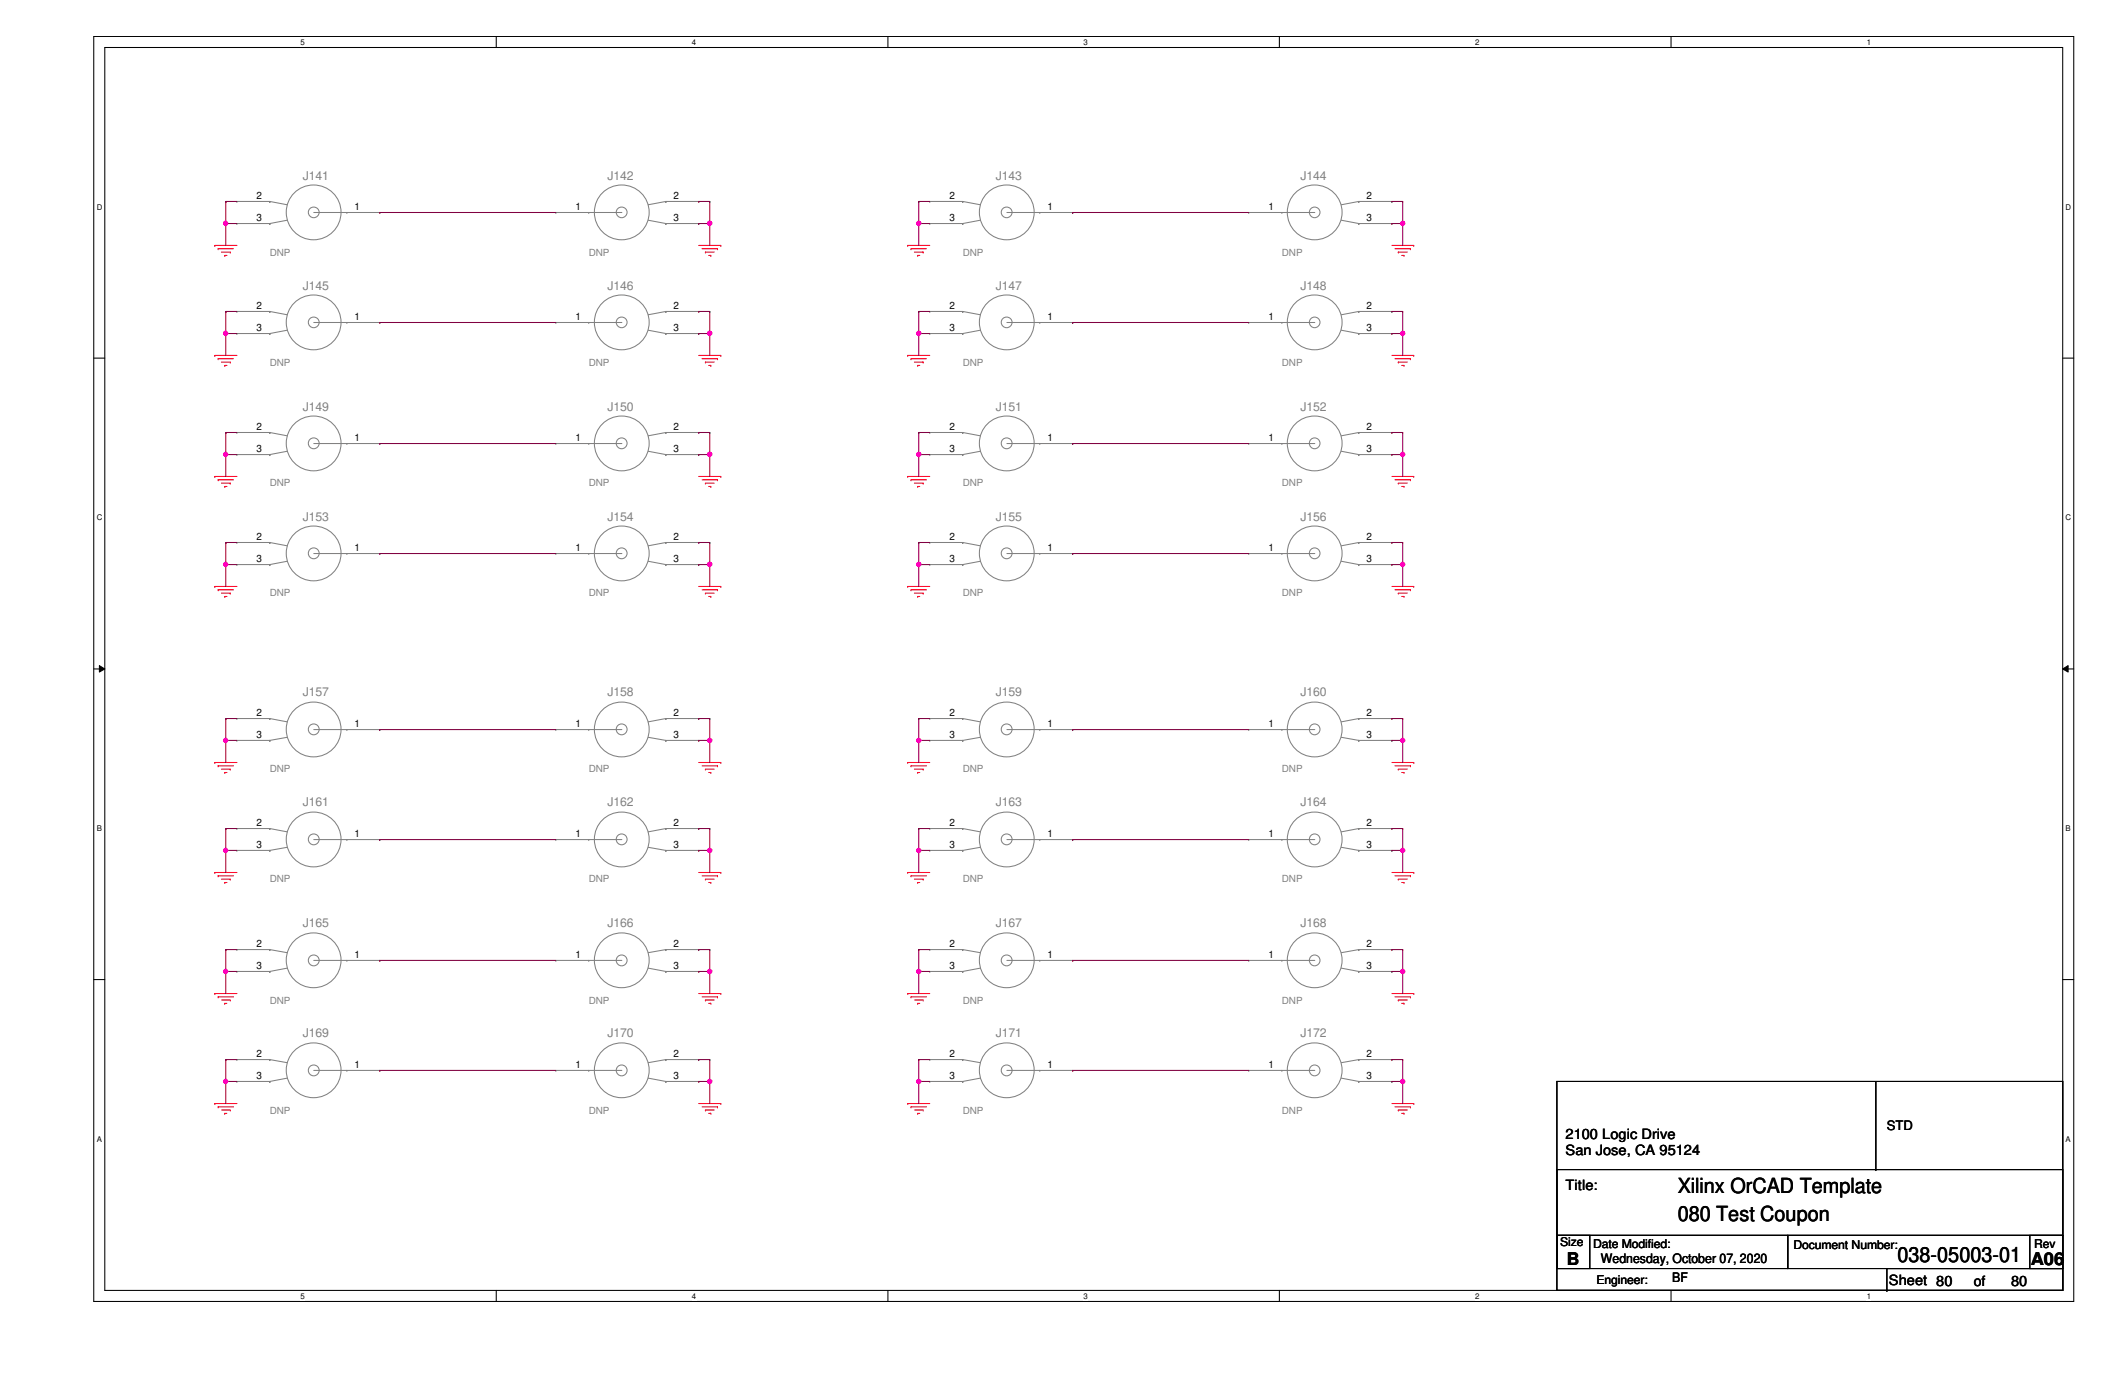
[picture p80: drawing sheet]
<svg xmlns="http://www.w3.org/2000/svg" width="432mm" height="279mm" viewBox="0 0 432 279" stroke-linecap="round" stroke-linejoin="round" font-family="sans-serif">
<defs><g id="words">
<g font-size="4.2">
<text x="340.9" y="242.4">Xilinx OrCAD Template</text>
<text x="340.9" y="248.2">080 Test Coupon</text>
<text x="385.6" y="256.4">038-05003-01</text>
</g>
<g font-size="3.6">
<text x="318.3" y="257">B</text>
<text x="412.7" y="257">A06</text>
</g>
<g font-size="2.9">
<text x="318.1" y="231.5">2100 Logic Drive</text>
<text x="318.1" y="234.7">San Jose, CA 95124</text>
<text x="318.1" y="241.8">Title:</text>
<text x="383.8" y="261">Sheet 80</text>
<text x="401.1" y="261.2">of</text>
<text x="408.6" y="261.2">80</text>
</g>
<g font-size="2.7">
<text x="383.4" y="229.5">STD</text>
<text x="325.3" y="256.6">Wednesday, October 07, 2020</text>
<text x="339.8" y="260.6">BF</text>
</g>
<g font-size="2.5" fill="#808080">
<text x="61.5" y="36.5">J141</text>
<text x="123.4" y="36.5">J142</text>
<text x="202.4" y="36.5">J143</text>
<text x="264.2" y="36.5">J144</text>
<text x="61.5" y="58.8">J145</text>
<text x="123.4" y="58.8">J146</text>
<text x="202.4" y="58.8">J147</text>
<text x="264.2" y="58.8">J148</text>
<text x="61.5" y="83.4">J149</text>
<text x="123.4" y="83.4">J150</text>
<text x="202.4" y="83.4">J151</text>
<text x="264.2" y="83.4">J152</text>
<text x="61.5" y="105.8">J153</text>
<text x="123.4" y="105.8">J154</text>
<text x="202.4" y="105.8">J155</text>
<text x="264.2" y="105.8">J156</text>
<text x="61.5" y="141.5">J157</text>
<text x="123.4" y="141.5">J158</text>
<text x="202.4" y="141.5">J159</text>
<text x="264.2" y="141.5">J160</text>
<text x="61.5" y="163.9">J161</text>
<text x="123.4" y="163.9">J162</text>
<text x="202.4" y="163.9">J163</text>
<text x="264.2" y="163.9">J164</text>
<text x="61.5" y="188.5">J165</text>
<text x="123.4" y="188.5">J166</text>
<text x="202.4" y="188.5">J167</text>
<text x="264.2" y="188.5">J168</text>
<text x="61.5" y="210.8">J169</text>
<text x="123.4" y="210.8">J170</text>
<text x="202.4" y="210.8">J171</text>
<text x="264.2" y="210.8">J172</text>
</g>
<g font-size="2.5">
<text x="317" y="253.3">Size</text>
<text x="323.7" y="253.5">Date Modified:</text>
<text x="364.4" y="253.7">Document Number:</text>
<text x="413.3" y="253.5">Rev</text>
<text x="324.4" y="260.9">Engineer:</text>
</g>
<g font-size="2">
<text x="52.1" y="40.4">2</text>
<text x="136.9" y="40.4">2</text>
<text x="192.9" y="40.4">2</text>
<text x="277.7" y="40.4">2</text>
<text x="52.1" y="44.9">3</text>
<text x="72.1" y="42.7">1</text>
<text x="116.9" y="42.7">1</text>
<text x="136.9" y="44.9">3</text>
<text x="192.9" y="44.9">3</text>
<text x="212.9" y="42.7">1</text>
<text x="257.8" y="42.7">1</text>
<text x="277.7" y="44.9">3</text>
<text x="52.1" y="62.8">2</text>
<text x="72.1" y="65">1</text>
<text x="116.9" y="65">1</text>
<text x="136.9" y="62.8">2</text>
<text x="192.9" y="62.8">2</text>
<text x="212.9" y="65">1</text>
<text x="257.8" y="65">1</text>
<text x="277.7" y="62.8">2</text>
<text x="52.1" y="67.3">3</text>
<text x="136.9" y="67.3">3</text>
<text x="192.9" y="67.3">3</text>
<text x="277.7" y="67.3">3</text>
<text x="52.1" y="87.4">2</text>
<text x="72.1" y="89.6">1</text>
<text x="116.9" y="89.6">1</text>
<text x="136.9" y="87.4">2</text>
<text x="192.9" y="87.4">2</text>
<text x="212.9" y="89.6">1</text>
<text x="257.8" y="89.6">1</text>
<text x="277.7" y="87.4">2</text>
<text x="52.1" y="91.9">3</text>
<text x="136.9" y="91.9">3</text>
<text x="192.9" y="91.9">3</text>
<text x="277.7" y="91.9">3</text>
<text x="52.1" y="109.7">2</text>
<text x="72.1" y="112">1</text>
<text x="116.9" y="112">1</text>
<text x="136.9" y="109.7">2</text>
<text x="192.9" y="109.7">2</text>
<text x="212.9" y="112">1</text>
<text x="257.8" y="112">1</text>
<text x="277.7" y="109.7">2</text>
<text x="52.1" y="114.2">3</text>
<text x="136.9" y="114.2">3</text>
<text x="192.9" y="114.2">3</text>
<text x="277.7" y="114.2">3</text>
<text x="52.1" y="145.5">2</text>
<text x="52.1" y="149.9">3</text>
<text x="72.1" y="147.7">1</text>
<text x="116.9" y="147.7">1</text>
<text x="136.9" y="145.5">2</text>
<text x="136.9" y="149.9">3</text>
<text x="192.9" y="145.5">2</text>
<text x="192.9" y="149.9">3</text>
<text x="212.9" y="147.7">1</text>
<text x="257.8" y="147.7">1</text>
<text x="277.7" y="145.5">2</text>
<text x="277.7" y="149.9">3</text>
<text x="52.1" y="167.9">2</text>
<text x="136.9" y="167.9">2</text>
<text x="192.9" y="167.9">2</text>
<text x="277.7" y="167.9">2</text>
<text x="52.1" y="172.3">3</text>
<text x="72.1" y="170.1">1</text>
<text x="116.9" y="170.1">1</text>
<text x="136.9" y="172.3">3</text>
<text x="192.9" y="172.3">3</text>
<text x="212.9" y="170.1">1</text>
<text x="257.8" y="170.1">1</text>
<text x="277.7" y="172.3">3</text>
<text x="52.1" y="192.4">2</text>
<text x="52.1" y="196.9">3</text>
<text x="72.1" y="194.6">1</text>
<text x="116.9" y="194.6">1</text>
<text x="136.9" y="192.4">2</text>
<text x="136.9" y="196.9">3</text>
<text x="192.9" y="192.4">2</text>
<text x="192.9" y="196.9">3</text>
<text x="212.9" y="194.6">1</text>
<text x="257.8" y="194.6">1</text>
<text x="277.7" y="192.4">2</text>
<text x="277.7" y="196.9">3</text>
<text x="52.1" y="214.8">2</text>
<text x="136.9" y="214.8">2</text>
<text x="192.9" y="214.8">2</text>
<text x="277.7" y="214.8">2</text>
<text x="52.1" y="219.2">3</text>
<text x="72.1" y="217">1</text>
<text x="116.9" y="217">1</text>
<text x="136.9" y="219.2">3</text>
<text x="192.9" y="219.2">3</text>
<text x="212.9" y="217">1</text>
<text x="257.8" y="217">1</text>
<text x="277.7" y="219.2">3</text>
</g>
<g font-size="2" fill="#808080">
<text x="54.8" y="51.9">DNP</text>
<text x="119.6" y="51.9">DNP</text>
<text x="195.6" y="51.9">DNP</text>
<text x="260.5" y="51.9">DNP</text>
<text x="54.8" y="74.3">DNP</text>
<text x="119.6" y="74.3">DNP</text>
<text x="195.6" y="74.3">DNP</text>
<text x="260.5" y="74.3">DNP</text>
<text x="54.8" y="98.8">DNP</text>
<text x="119.6" y="98.8">DNP</text>
<text x="195.6" y="98.8">DNP</text>
<text x="260.5" y="98.8">DNP</text>
<text x="54.8" y="121.2">DNP</text>
<text x="119.6" y="121.2">DNP</text>
<text x="195.6" y="121.2">DNP</text>
<text x="260.5" y="121.2">DNP</text>
<text x="54.8" y="157">DNP</text>
<text x="119.6" y="157">DNP</text>
<text x="195.6" y="157">DNP</text>
<text x="260.5" y="157">DNP</text>
<text x="54.8" y="179.3">DNP</text>
<text x="119.6" y="179.3">DNP</text>
<text x="195.6" y="179.3">DNP</text>
<text x="260.5" y="179.3">DNP</text>
<text x="54.8" y="203.9">DNP</text>
<text x="119.6" y="203.9">DNP</text>
<text x="195.6" y="203.9">DNP</text>
<text x="260.5" y="203.9">DNP</text>
<text x="54.8" y="226.3">DNP</text>
<text x="119.6" y="226.3">DNP</text>
<text x="195.6" y="226.3">DNP</text>
<text x="260.5" y="226.3">DNP</text>
</g>
<g font-size="1.6">
<text x="61" y="9.1">5</text>
<text x="140.6" y="9.1">4</text>
<text x="220.2" y="9.1">3</text>
<text x="299.7" y="9.1">2</text>
<text x="379.3" y="9.1">1</text>
<text x="19.6" y="42.6">D</text>
<text x="419.7" y="42.6">D</text>
<text x="19.6" y="105.7">C</text>
<text x="419.7" y="105.7">C</text>
<text x="19.6" y="168.9">B</text>
<text x="419.7" y="168.9">B</text>
<text x="19.6" y="232">A</text>
<text x="419.7" y="232">A</text>
<text x="61" y="263.9">5</text>
<text x="140.6" y="263.9">4</text>
<text x="220.2" y="263.9">3</text>
<text x="299.7" y="263.9">2</text>
<text x="379.3" y="263.9">1</text>
</g>
</g></defs>
<path d="M19.1 7.4h402.3v257.1h-402.3zM21.3 9.7h397.8v252.5h-397.8z" fill="none" stroke="#000" stroke-width=".21"/>
<g fill="#fff">
<path d="M61 7.7h.9v1.7h-.9z"/>
<path d="M61 262.5h.9v1.7h-.9z"/>
</g>
<path d="M100.8 7.4v2.3M100.8 262.2v2.3" fill="none" stroke="#000" stroke-width=".21"/>
<g fill="#fff">
<path d="M140.6 7.7h.9v1.7h-.9z"/>
<path d="M140.6 262.5h.9v1.7h-.9z"/>
</g>
<path d="M180.4 7.4v2.3M180.4 262.2v2.3" fill="none" stroke="#000" stroke-width=".21"/>
<g fill="#fff">
<path d="M220.2 7.7h.9v1.7h-.9z"/>
<path d="M220.2 262.5h.9v1.7h-.9z"/>
</g>
<path d="M260 7.4v2.3M260 262.2v2.3" fill="none" stroke="#000" stroke-width=".21"/>
<g fill="#fff">
<path d="M299.7 7.7h.9v1.7h-.9z"/>
<path d="M299.7 262.5h.9v1.7h-.9z"/>
</g>
<path d="M339.6 7.4v2.3M339.6 262.2v2.3" fill="none" stroke="#000" stroke-width=".21"/>
<g fill="#fff">
<path d="M379.3 7.7h.9v1.7h-.9z"/>
<path d="M379.3 262.5h.9v1.7h-.9z"/>
<path d="M19.6 41.2h1.2v1.8h-1.2z"/>
<path d="M419.7 41.2h1.2v1.8h-1.2z"/>
<path d="M19.6 104.3h1.2v1.8h-1.2z"/>
<path d="M419.7 104.3h1.2v1.8h-1.2z"/>
</g>
<path d="M19.1 72.8h2.2M419.1 72.8h2.3" fill="none" stroke="#000" stroke-width=".21"/>
<g fill="#fff">
<path d="M19.6 167.5h1.1v1.7h-1.1z"/>
<path d="M419.7 167.5h1.1v1.7h-1.1z"/>
</g>
<path d="M19.1 135.9h2.2M419.1 135.9h2.3" fill="none" stroke="#000" stroke-width=".21"/>
<path d="M20.2 135.3l1.1 .6-1.1 .7zM419.1 135.9l1.1-.6v1.3z" fill="#000"/>
<path d="M20.2 135.3l1.1 .6-1.1 .7zM419.1 135.9l1.1-.6v1.3z" fill="none" stroke="#000" stroke-width=".2"/>
<g fill="#fff">
<path d="M19.6 230.6h1.1v1.8h-1.1z"/>
<path d="M419.7 230.6h1.1v1.8h-1.1z"/>
</g>
<g fill="none" stroke="#000" stroke-width=".21">
<path d="M19.1 199.1h2.2M419.1 199.1h2.3M316.4 219.8h102.7v42.4h-102.7zM381.2 219.8v17.9M316.4 237.7h102.7v13.3h-102.7zM381.2 237.7h.1M316.4 251h46.9v6.8h-46.9zM316.4 251h6.6v6.8h-6.6zM363.3 251h55.8v6.8h-55.8zM383.4 257.8h35.7v4.4h-35.7zM412.5 251h6.6v6.8h-6.6zM316.4 262.2h67"/>
<path d="M383.4 262.2h.1"/>
</g>
<g fill="none" stroke="#f00" stroke-width=".21">
<path d="M43.6 49.9h.1M43.6 49.9h4.5M44.3 50.5h.1M44.3 50.5h3.2M45 51.2h1.8M45.7 51.9h.1M45.7 51.9h.4M46.8 51.2h.1M142 49.9h4.5M142.7 50.5h3.1M143.3 51.2h.1M143.3 51.2h1.8"/>
<path d="M144 51.9h.4M144.4 51.9h.1M145.8 50.5h.1M146.5 49.9h.1M184.4 49.9h.1M184.4 49.9h4.5M185.1 50.5h.1M185.1 50.5h3.2M185.8 51.2h1.8M186.5 51.9h.1M186.5 51.9h.4M187.6 51.2h.1"/>
<path d="M282.8 49.9h4.5M283.5 50.5h3.1M284.1 51.2h.1M284.1 51.2h1.9M284.8 51.9h.5M285.3 51.9h.1M286.6 50.5h.1M287.3 49.9h.1M43.6 72.2h.1M43.6 72.2h4.5M44.3 72.9h.1M44.3 72.9h3.2"/>
<path d="M45 73.6h1.8M45.7 74.3h.1M45.7 74.3h.4M46.8 73.6h.1M142 72.2h4.5M142.7 72.9h3.1M143.3 73.6h.1M143.3 73.6h1.8M144 74.3h.4M144.4 74.3h.1M145.8 72.9h.1M146.5 72.2h.1"/>
<path d="M184.4 72.2h.1M184.4 72.2h4.5M185.1 72.9h.1M185.1 72.9h3.2M185.8 73.6h1.8M186.5 74.3h.1M186.5 74.3h.4M187.6 73.6h.1M282.8 72.2h4.5M283.5 72.9h3.1M284.1 73.6h.1M284.1 73.6h1.9"/>
<path d="M284.8 74.3h.5M285.3 74.3h.1M286.6 72.9h.1M287.3 72.2h.1M43.6 96.8h.1M43.6 96.8h4.5M44.3 97.5h.1M44.3 97.5h3.2M45 98.2h1.8M45.7 98.8h.1M45.7 98.8h.4M46.8 98.2h.1"/>
<path d="M142 96.8h4.5M142.7 97.5h3.1M143.3 98.2h.1M143.3 98.2h1.8M144 98.8h.4M144.4 98.8h.1M145.8 97.5h.1M146.5 96.8h.1M184.4 96.8h.1M184.4 96.8h4.5M185.1 97.5h.1M185.1 97.5h3.2"/>
<path d="M185.8 98.2h1.8M186.5 98.8h.1M186.5 98.8h.4M187.6 98.2h.1M282.8 96.8h4.5M283.5 97.5h3.1M284.1 98.2h.1M284.1 98.2h1.9M284.8 98.8h.5M285.3 98.8h.1M286.6 97.5h.1M287.3 96.8h.1"/>
<path d="M43.6 119.2h.1M43.6 119.2h4.5M44.3 119.8h.1M44.3 119.8h3.2M142 119.2h4.5M142.7 119.8h3.1M145.8 119.8h.1M146.5 119.2h.1M184.4 119.2h.1M184.4 119.2h4.5M185.1 119.8h.1M185.1 119.8h3.2"/>
<path d="M282.8 119.2h4.5M283.5 119.8h3.1M286.6 119.8h.1M287.3 119.2h.1M45 120.5h1.8M45.7 121.2h.1M45.7 121.2h.4M46.8 120.5h.1M143.3 120.5h.1M143.3 120.5h1.8M144 121.2h.4M144.4 121.2h.1"/>
<path d="M185.8 120.5h1.8M186.5 121.2h.1M186.5 121.2h.4M187.6 120.5h.1M284.1 120.5h.1M284.1 120.5h1.9M284.8 121.2h.5M285.3 121.2h.1M43.6 154.9h.1M43.6 154.9h4.5M44.3 155.6h.1M44.3 155.6h3.2"/>
<path d="M45 156.3h1.8M45.7 157h.1M45.7 157h.4M46.8 156.3h.1M142 154.9h4.5M142.7 155.6h3.1M143.3 156.3h.1M143.3 156.3h1.8M144 157h.4M144.4 157h.1M145.8 155.6h.1M146.5 154.9h.1"/>
<path d="M184.4 154.9h.1M184.4 154.9h4.5M185.1 155.6h.1M185.1 155.6h3.2M185.8 156.3h1.8M186.5 157h.1M186.5 157h.4M187.6 156.3h.1M282.8 154.9h4.5M283.5 155.6h3.1M284.1 156.3h.1M284.1 156.3h1.9"/>
<path d="M284.8 157h.5M285.3 157h.1M286.6 155.6h.1M287.3 154.9h.1M43.6 177.3h.1M43.6 177.3h4.5M44.3 178h.1M44.3 178h3.2M45 178.6h1.8M45.7 179.3h.1M45.7 179.3h.4M46.8 178.6h.1"/>
<path d="M142 177.3h4.5M142.7 178h3.1M143.3 178.6h.1M143.3 178.6h1.8M144 179.3h.4M144.4 179.3h.1M145.8 178h.1M146.5 177.3h.1M184.4 177.3h.1M184.4 177.3h4.5M185.1 178h.1M185.1 178h3.2"/>
<path d="M185.8 178.6h1.8M186.5 179.3h.1M186.5 179.3h.4M187.6 178.6h.1M282.8 177.3h4.5M283.5 178h3.1M284.1 178.6h.1M284.1 178.6h1.9M284.8 179.3h.5M285.3 179.3h.1M286.6 178h.1M287.3 177.3h.1"/>
<path d="M43.6 201.9h.1M43.6 201.9h4.5M44.3 202.6h.1M44.3 202.6h3.2M45 203.2h1.8M45.7 203.9h.1M45.7 203.9h.4M46.8 203.2h.1M142 201.9h4.5M142.7 202.6h3.1M143.3 203.2h.1M143.3 203.2h1.8"/>
<path d="M144 203.9h.4M144.4 203.9h.1M145.8 202.6h.1M146.5 201.9h.1M184.4 201.9h.1M184.4 201.9h4.5M185.1 202.6h.1M185.1 202.6h3.2M185.8 203.2h1.8M186.5 203.9h.1M186.5 203.9h.4M187.6 203.2h.1"/>
<path d="M282.8 201.9h4.5M283.5 202.6h3.1M284.1 203.2h.1M284.1 203.2h1.9M284.8 203.9h.5M285.3 203.9h.1M286.6 202.6h.1M287.3 201.9h.1M43.6 224.2h.1M43.6 224.2h4.5M44.3 224.9h.1M44.3 224.9h3.2"/>
<path d="M45 225.6h1.8M45.7 226.2h.1M45.7 226.2h.4M46.8 225.6h.1M142 224.2h4.5M142.7 224.9h3.1M143.3 225.6h.1M143.3 225.6h1.8M144 226.2h.4M144.4 226.2h.1M145.8 224.9h.1M146.5 224.2h.1"/>
<path d="M184.4 224.2h.1M184.4 224.2h4.5M185.1 224.9h.1M185.1 224.9h3.2M185.8 225.6h1.8M186.5 226.2h.1M186.5 226.2h.4M187.6 225.6h.1M282.8 224.2h4.5M283.5 224.9h3.1M284.1 225.6h.1M284.1 225.6h1.9"/>
<path d="M284.8 226.2h.5M285.3 226.2h.1M286.6 224.9h.1M287.3 224.2h.1"/>
</g>
<g fill="none" stroke="#808080" stroke-width=".21">
<path d="M48.1 40.9h.1M48.1 45.4h.1M48.1 40.9h6.7M48.1 45.4h6.7M54.8 45.4h.1M54.8 40.9h.1M54.8 40.9l3.6 .7M58.4 44.7l-3.6 .7M63.8 43.2h13.4M70.5 43.2h.1M77.2 43.2h.1M112.9 43.2h.1"/>
<path d="M112.9 43.2h13.5M119.6 43.2h.1M131.7 44.7l3.6 .7M135.3 45.4h.1M135.3 40.9h.1M135.3 40.9h6.7M135.3 45.4h6.7M135.3 40.9l-3.6 .7M142 40.9h.1M142 45.4h.1M188.9 40.9h.1M188.9 45.4h.1"/>
<path d="M188.9 40.9h6.7M188.9 45.4h6.7M195.6 45.4h.1M195.6 40.9h.1M195.6 40.9l3.6 .7M199.2 44.7l-3.6 .7M204.6 43.2h13.4M211.3 43.2h.1M218 43.2h.1M253.7 43.2h.1M253.7 43.2h13.5M260.5 43.2h.1"/>
<path d="M272.5 44.7l3.6 .7M276.1 45.4h.1M276.1 40.9h.1M276.1 40.9l-3.6 .7M276.1 40.9h6.7M276.1 45.4h6.7M282.8 40.9h.1M282.8 45.4h.1M48.1 63.3h.1M48.1 67.8h.1M48.1 63.3h6.7M48.1 67.8h6.7"/>
<path d="M54.8 67.8h.1M54.8 63.3h.1M54.8 63.3l3.6 .7M58.4 67.1l-3.6 .7M63.8 65.5h13.4M70.5 65.5h.1M77.2 65.5h.1M112.9 65.5h.1M112.9 65.5h13.5M119.6 65.5h.1M131.7 67.1l3.6 .7M135.3 67.8h.1"/>
<path d="M135.3 63.3h.1M135.3 63.3h6.7M135.3 67.8h6.7M135.3 63.3l-3.6 .7M142 63.3h.1M142 67.8h.1M188.9 63.3h.1M188.9 67.8h.1M188.9 63.3h6.7M188.9 67.8h6.7M195.6 67.8h.1M195.6 63.3h.1"/>
<path d="M195.6 63.3l3.6 .7M199.2 67.1l-3.6 .7M204.6 65.5h13.4M211.3 65.5h.1M218 65.5h.1M253.7 65.5h.1M253.7 65.5h13.5M260.5 65.5h.1M272.5 67.1l3.6 .7M276.1 67.8h.1M276.1 63.3h.1M276.1 63.3h6.7"/>
<path d="M276.1 67.8h6.7M276.1 63.3l-3.6 .7M282.8 63.3h.1M282.8 67.8h.1M48.1 87.9h.1M48.1 92.4h.1M48.1 87.9h6.7M48.1 92.4h6.7M54.8 92.4h.1M54.8 87.9h.1M54.8 87.9l3.6 .7M58.4 91.7l-3.6 .7"/>
<path d="M63.8 90.1h13.4M70.5 90.1h.1M77.2 90.1h.1M112.9 90.1h.1M112.9 90.1h13.5M119.6 90.1h.1M131.7 91.7l3.6 .7M135.3 92.4h.1M135.3 87.9h.1M135.3 87.9l-3.6 .7M135.3 87.9h6.7M135.3 92.4h6.7"/>
<path d="M142 87.9h.1M142 92.4h.1M188.9 87.9h.1M188.9 92.4h.1M188.9 87.9h6.7M188.9 92.4h6.7M195.6 92.4h.1M195.6 87.9h.1M195.6 87.9l3.6 .7M199.2 91.7l-3.6 .7M204.6 90.1h13.4M211.3 90.1h.1"/>
<path d="M218 90.1h.1M253.7 90.1h.1M253.7 90.1h13.5M260.5 90.1h.1M272.5 91.7l3.6 .7M276.1 92.4h.1M276.1 87.9h.1M276.1 87.9h6.7M276.1 92.4h6.7M276.1 87.9l-3.6 .7M282.8 87.9h.1M282.8 92.4h.1"/>
<path d="M48.1 110.2h.1M48.1 114.7h.1M48.1 110.2h6.7M48.1 114.7h6.7M54.8 114.7h.1M54.8 110.2h.1M54.8 110.2l3.6 .7M58.4 114l-3.6 .7M63.8 112.5h13.4M70.5 112.5h.1M77.2 112.5h.1M112.9 112.5h.1"/>
<path d="M112.9 112.5h13.5M119.6 112.5h.1M131.7 114l3.6 .7M135.3 114.7h.1M135.3 110.2h.1M135.3 110.2l-3.6 .7M135.3 110.2h6.7M135.3 114.7h6.7M142 110.2h.1M142 114.7h.1M188.9 110.2h.1M188.9 114.7h.1"/>
<path d="M188.9 110.2h6.7M188.9 114.7h6.7M195.6 114.7h.1M195.6 110.2h.1M195.6 110.2l3.6 .7M199.2 114l-3.6 .7M204.6 112.5h13.4M211.3 112.5h.1M218 112.5h.1M253.7 112.5h.1M253.7 112.5h13.5M260.5 112.5h.1"/>
<path d="M272.5 114l3.6 .7M276.1 114.7h.1M276.1 110.2h.1M276.1 110.2h6.7M276.1 114.7h6.7M276.1 110.2l-3.6 .7M282.8 110.2h.1M282.8 114.7h.1M48.1 146h.1M48.1 150.5h.1M48.1 146h6.7M48.1 150.5h6.7"/>
<path d="M54.8 150.5h.1M54.8 146h.1M54.8 146l3.6 .7M58.4 149.8l-3.6 .7M63.8 148.3h13.4M70.5 148.3h.1M77.2 148.3h.1M112.9 148.3h.1M112.9 148.3h13.5M119.6 148.3h.1M131.7 149.8l3.6 .7M135.3 150.5h.1"/>
<path d="M135.3 146h.1M135.3 146h6.7M135.3 150.5h6.7M135.3 146l-3.6 .7M142 146h.1M142 150.5h.1M188.9 146h.1M188.9 150.5h.1M188.9 146h6.7M188.9 150.5h6.7M195.6 150.5h.1M195.6 146h.1"/>
<path d="M195.6 146l3.6 .7M199.2 149.8l-3.6 .7M204.6 148.3h13.4M211.3 148.3h.1M218 148.3h.1M253.7 148.3h.1M253.7 148.3h13.5M260.5 148.3h.1M272.5 149.8l3.6 .7M276.1 150.5h.1M276.1 146h.1M276.1 146h6.7"/>
<path d="M276.1 150.5h6.7M276.1 146l-3.6 .7M282.8 146h.1M282.8 150.5h.1M48.1 168.4h.1M48.1 172.8h.1M48.1 168.4h6.7M48.1 172.8h6.7M54.8 172.8h.1M54.8 168.4h.1M54.8 168.4l3.6 .6M58.4 172.2l-3.6 .6"/>
<path d="M63.8 170.6h13.4M70.5 170.6h.1M77.2 170.6h.1M112.9 170.6h.1M112.9 170.6h13.5M119.6 170.6h.1M131.7 172.2l3.6 .6M135.3 172.8h.1M135.3 168.4h.1M135.3 168.4l-3.6 .6M135.3 168.4h6.7M135.3 172.8h6.7"/>
<path d="M142 168.4h.1M142 172.8h.1M188.9 168.4h.1M188.9 172.8h.1M188.9 168.4h6.7M188.9 172.8h6.7M195.6 172.8h.1M195.6 168.4h.1M195.6 168.4l3.6 .6M199.2 172.2l-3.6 .6M204.6 170.6h13.4M211.3 170.6h.1"/>
<path d="M218 170.6h.1M253.7 170.6h.1M253.7 170.6h13.5M260.5 170.6h.1M272.5 172.2l3.6 .6M276.1 172.8h.1M276.1 168.4h.1M276.1 168.4h6.7M276.1 172.8h6.7M276.1 168.4l-3.6 .6M282.8 168.4h.1M282.8 172.8h.1"/>
<path d="M48.1 193h.1M48.1 197.4h.1M48.1 193h6.7M48.1 197.4h6.7M54.8 197.4h.1M54.8 193h.1M54.8 193l3.6 .6M58.4 196.7l-3.6 .7M63.8 195.2h13.4M70.5 195.2h.1M77.2 195.2h.1M112.9 195.2h.1"/>
<path d="M112.9 195.2h13.5M119.6 195.2h.1M131.7 196.7l3.6 .7M135.3 197.4h.1M135.3 193h.1M135.3 193h6.7M135.3 197.4h6.7M135.3 193l-3.6 .6M142 193h.1M142 197.4h.1M188.9 193h.1M188.9 197.4h.1"/>
<path d="M188.9 193h6.7M188.9 197.4h6.7M195.6 197.4h.1M195.6 193h.1M195.6 193l3.6 .6M199.2 196.7l-3.6 .7M204.6 195.2h13.4M211.3 195.2h.1M218 195.2h.1M253.7 195.2h.1M253.7 195.2h13.5M260.5 195.2h.1"/>
<path d="M272.5 196.7l3.6 .7M276.1 197.4h.1M276.1 193h.1M276.1 193l-3.6 .6M276.1 193h6.7M276.1 197.4h6.7M282.8 193h.1M282.8 197.4h.1M48.1 215.3h.1M48.1 219.8h.1M48.1 215.3h6.7M48.1 219.8h6.7"/>
<path d="M54.8 219.8h.1M54.8 215.3h.1M54.8 215.3l3.6 .6M58.4 219.1l-3.6 .7M63.8 217.5h13.4M70.5 217.5h.1M77.2 217.5h.1M112.9 217.5h.1M112.9 217.5h13.5M119.6 217.5h.1M131.7 219.1l3.6 .7M135.3 219.8h.1"/>
<path d="M135.3 215.3h.1M135.3 215.3h6.7M135.3 219.8h6.7M135.3 215.3l-3.6 .6M142 215.3h.1M142 219.8h.1M188.9 215.3h.1M188.9 219.8h.1M188.9 215.3h6.7M188.9 219.8h6.7M195.6 219.8h.1M195.6 215.3h.1"/>
<path d="M195.6 215.3l3.6 .6M199.2 219.1l-3.6 .7M204.6 217.5h13.4M211.3 217.5h.1M218 217.5h.1M253.7 217.5h.1M253.7 217.5h13.5M260.5 217.5h.1M272.5 219.1l3.6 .7M276.1 219.8h.1M276.1 215.3h.1M276.1 215.3l-3.6 .6"/>
<path d="M276.1 215.3h6.7M276.1 219.8h6.7M282.8 215.3h.1M282.8 219.8h.1"/>
<circle cx="63.7" cy="43.2" r="5.6"/>
<circle cx="63.8" cy="43.2" r="1.09"/>
<circle cx="126.3" cy="43.2" r="1.09"/>
<circle cx="126.3" cy="43.2" r="5.6"/>
<circle cx="204.6" cy="43.2" r="1.09"/>
<circle cx="204.6" cy="43.2" r="5.6"/>
<circle cx="267.1" cy="43.2" r="5.6"/>
<circle cx="267.1" cy="43.2" r="1.08"/>
<circle cx="63.7" cy="65.5" r="5.6"/>
<circle cx="63.8" cy="65.5" r="1.09"/>
<circle cx="126.3" cy="65.5" r="1.09"/>
<circle cx="126.3" cy="65.5" r="5.6"/>
<circle cx="204.6" cy="65.5" r="1.09"/>
<circle cx="204.6" cy="65.5" r="5.6"/>
<circle cx="267.1" cy="65.5" r="5.6"/>
<circle cx="267.1" cy="65.5" r="1.08"/>
<circle cx="63.7" cy="90.1" r="5.6"/>
<circle cx="63.8" cy="90.1" r="1.1"/>
<circle cx="126.3" cy="90.1" r="1.1"/>
<circle cx="126.3" cy="90.1" r="5.6"/>
<circle cx="204.6" cy="90.1" r="1.1"/>
<circle cx="204.6" cy="90.1" r="5.6"/>
<circle cx="267.1" cy="90.1" r="1.09"/>
<circle cx="267.1" cy="90.1" r="5.6"/>
<circle cx="63.7" cy="112.5" r="5.6"/>
<circle cx="63.8" cy="112.4" r="1.1"/>
<circle cx="126.3" cy="112.4" r="1.1"/>
<circle cx="126.3" cy="112.5" r="5.6"/>
<circle cx="204.6" cy="112.4" r="1.1"/>
<circle cx="204.6" cy="112.5" r="5.6"/>
<circle cx="267.1" cy="112.4" r="1.09"/>
<circle cx="267.1" cy="112.5" r="5.6"/>
<circle cx="63.7" cy="148.2" r="5.6"/>
<circle cx="63.8" cy="148.2" r="1.1"/>
<circle cx="126.3" cy="148.2" r="1.1"/>
<circle cx="126.3" cy="148.2" r="5.6"/>
<circle cx="204.6" cy="148.2" r="1.1"/>
<circle cx="204.6" cy="148.2" r="5.6"/>
<circle cx="267.1" cy="148.2" r="1.09"/>
<circle cx="267.1" cy="148.2" r="5.6"/>
<circle cx="63.7" cy="170.6" r="5.6"/>
<circle cx="63.8" cy="170.6" r="1.1"/>
<circle cx="126.3" cy="170.6" r="1.1"/>
<circle cx="126.3" cy="170.6" r="5.6"/>
<circle cx="204.6" cy="170.6" r="1.1"/>
<circle cx="204.6" cy="170.6" r="5.6"/>
<circle cx="267.1" cy="170.6" r="1.09"/>
<circle cx="267.1" cy="170.6" r="5.6"/>
<circle cx="63.7" cy="195.1" r="5.6"/>
<circle cx="63.8" cy="195.2" r="1.1"/>
<circle cx="126.3" cy="195.2" r="1.1"/>
<circle cx="126.3" cy="195.1" r="5.6"/>
<circle cx="204.6" cy="195.2" r="1.1"/>
<circle cx="204.6" cy="195.1" r="5.6"/>
<circle cx="267.1" cy="195.1" r="1.09"/>
<circle cx="267.1" cy="195.1" r="5.6"/>
<circle cx="63.7" cy="217.5" r="5.6"/>
<circle cx="63.8" cy="217.5" r="1.1"/>
<circle cx="126.3" cy="217.5" r="1.1"/>
<circle cx="126.3" cy="217.5" r="5.6"/>
<circle cx="204.6" cy="217.5" r="1.1"/>
<circle cx="204.6" cy="217.5" r="5.6"/>
<circle cx="267.1" cy="217.5" r="1.09"/>
<circle cx="267.1" cy="217.5" r="5.6"/>
</g>
<path d="M45.9 40.9h.1M45.9 40.9h2.2M45.9 40.9v4.5" fill="none" stroke="#800040" stroke-width=".21"/>
<circle cx="45.8" cy="45.4" r=".43" fill="#f0f"/>
<circle cx="45.8" cy="45.4" r=".43" fill="none" stroke="#f0f" stroke-width=".21"/>
<path d="M142 40.9h.1M142 40.9h2.2M144.2 40.9h.1M144.2 40.9v4.5" fill="none" stroke="#800040" stroke-width=".21"/>
<circle cx="144.2" cy="45.4" r=".44" fill="#f0f"/>
<circle cx="144.2" cy="45.4" r=".44" fill="none" stroke="#f0f" stroke-width=".21"/>
<path d="M186.7 40.9h.1M186.7 40.9v4.5" fill="none" stroke="#800040" stroke-width=".21"/>
<circle cx="186.7" cy="45.4" r=".43" fill="#f0f"/>
<circle cx="186.7" cy="45.4" r=".43" fill="none" stroke="#f0f" stroke-width=".21"/>
<path d="M186.7 40.9h.1M186.7 40.9h2.2M282.8 40.9h.1M282.8 40.9h2.2M285 40.9h.1M285 40.9v4.5" fill="none" stroke="#800040" stroke-width=".21"/>
<circle cx="285" cy="45.4" r=".43" fill="#f0f"/>
<circle cx="285" cy="45.4" r=".43" fill="none" stroke="#f0f" stroke-width=".21"/>
<g fill="none" stroke="#800040" stroke-width=".21">
<path d="M45.9 45.4h.1M45.9 45.4v4.5M45.9 45.4h2.2M77.2 43.2h.1M77.2 43.2h35.7M142 45.4h.1M142 45.4h2.2M144.2 45.4h.1M144.2 45.4v4.5M186.7 45.4h.1M186.7 45.4h2.2M186.7 45.4v4.5"/>
<path d="M218 43.2h.1M218 43.2h35.7M282.8 45.4h.1M282.8 45.4h2.2M285 45.4h.1M285 45.4v4.5M45.9 63.3h.1M45.9 67.8h.1M45.9 63.3v4.5M45.9 63.3h2.2M45.9 67.8h2.2M77.2 65.5h.1"/>
<path d="M77.2 65.5h35.7M142 63.3h.1M142 63.3h2.2M144.2 63.3h.1M144.2 63.3v4.5M186.7 63.3h.1M186.7 63.3v4.5M186.7 63.3h2.2M218 65.5h.1M218 65.5h35.7M282.8 63.3h.1M282.8 63.3h2.2"/>
<path d="M285 63.3h.1M285 63.3v4.5"/>
</g>
<circle cx="45.8" cy="67.7" r=".43" fill="#f0f"/>
<circle cx="45.8" cy="67.7" r=".43" fill="none" stroke="#f0f" stroke-width=".21"/>
<path d="M45.9 67.8h.1M45.9 67.8v4.4M142 67.8h.1M142 67.8h2.2M144.2 67.8h.1M144.2 67.8v4.4" fill="none" stroke="#800040" stroke-width=".21"/>
<circle cx="144.2" cy="67.7" r=".44" fill="#f0f"/>
<circle cx="144.2" cy="67.7" r=".44" fill="none" stroke="#f0f" stroke-width=".21"/>
<path d="M186.7 67.8h.1M186.7 67.8h2.2" fill="none" stroke="#800040" stroke-width=".21"/>
<circle cx="186.7" cy="67.7" r=".43" fill="#f0f"/>
<circle cx="186.7" cy="67.7" r=".43" fill="none" stroke="#f0f" stroke-width=".21"/>
<path d="M186.7 67.8h.1M186.7 67.8v4.4M282.8 67.8h.1M282.8 67.8h2.2M285 67.8h.1M285 67.8v4.4" fill="none" stroke="#800040" stroke-width=".21"/>
<circle cx="285" cy="67.7" r=".43" fill="#f0f"/>
<circle cx="285" cy="67.7" r=".43" fill="none" stroke="#f0f" stroke-width=".21"/>
<path d="M45.9 87.9h.1M45.9 87.9h2.2M45.9 87.9v4.5M142 87.9h.1M142 87.9h2.2M144.2 87.9h.1M144.2 87.9v4.5" fill="none" stroke="#800040" stroke-width=".21"/>
<circle cx="144.2" cy="92.3" r=".44" fill="#f0f"/>
<circle cx="144.2" cy="92.3" r=".44" fill="none" stroke="#f0f" stroke-width=".21"/>
<path d="M186.7 87.9h.1M186.7 87.9v4.5" fill="none" stroke="#800040" stroke-width=".21"/>
<circle cx="186.7" cy="92.3" r=".43" fill="#f0f"/>
<circle cx="186.7" cy="92.3" r=".43" fill="none" stroke="#f0f" stroke-width=".21"/>
<path d="M186.7 87.9h.1M186.7 87.9h2.2M282.8 87.9h.1M282.8 87.9h2.2M285 87.9h.1M285 87.9v4.5" fill="none" stroke="#800040" stroke-width=".21"/>
<circle cx="285" cy="92.3" r=".43" fill="#f0f"/>
<circle cx="285" cy="92.3" r=".43" fill="none" stroke="#f0f" stroke-width=".21"/>
<path d="M45.9 92.4h.1M45.9 92.4h2.2M77.2 90.1h.1M77.2 90.1h35.7M218 90.1h.1M218 90.1h35.7" fill="none" stroke="#800040" stroke-width=".21"/>
<circle cx="45.8" cy="92.3" r=".43" fill="#f0f"/>
<circle cx="45.8" cy="92.3" r=".43" fill="none" stroke="#f0f" stroke-width=".21"/>
<g fill="none" stroke="#800040" stroke-width=".21">
<path d="M45.9 92.4h.1M45.9 92.4v4.4M142 92.4h.1M142 92.4h2.2M144.2 92.4h.1M144.2 92.4v4.4M186.7 92.4h.1M186.7 92.4h2.2M186.7 92.4v4.4M282.8 92.4h.1M282.8 92.4h2.2M285 92.4h.1"/>
<path d="M285 92.4v4.4M45.9 110.2h.1M45.9 110.2v4.5M45.9 110.2h2.2M142 110.2h.1M142 110.2h2.2M144.2 110.2h.1M144.2 110.2v4.5"/>
</g>
<circle cx="144.2" cy="114.7" r=".44" fill="#f0f"/>
<circle cx="144.2" cy="114.7" r=".44" fill="none" stroke="#f0f" stroke-width=".21"/>
<g fill="none" stroke="#800040" stroke-width=".21">
<path d="M45.9 114.7h.1M45.9 114.7h2.2M77.2 112.5h.1M77.2 112.5h35.7M186.7 110.2h.1M186.7 110.2v4.5M186.7 110.2h2.2M218 112.5h.1M218 112.5h35.7M282.8 110.2h.1M282.8 110.2h2.2M285 110.2h.1"/>
<path d="M285 110.2v4.5"/>
</g>
<circle cx="45.8" cy="114.7" r=".43" fill="#f0f"/>
<circle cx="45.8" cy="114.7" r=".43" fill="none" stroke="#f0f" stroke-width=".21"/>
<path d="M45.9 114.7h.1M45.9 114.7v4.5M142 114.7h.1M142 114.7h2.2M144.2 114.7h.1M144.2 114.7v4.5M186.7 114.7h.1M186.7 114.7v4.5" fill="none" stroke="#800040" stroke-width=".21"/>
<circle cx="186.7" cy="114.7" r=".43" fill="#f0f"/>
<circle cx="186.7" cy="114.7" r=".43" fill="none" stroke="#f0f" stroke-width=".21"/>
<path d="M186.7 114.7h.1M186.7 114.7h2.2M282.8 114.7h.1M282.8 114.7h2.2M285 114.7h.1M285 114.7v4.5" fill="none" stroke="#800040" stroke-width=".21"/>
<circle cx="285" cy="114.7" r=".43" fill="#f0f"/>
<circle cx="285" cy="114.7" r=".43" fill="none" stroke="#f0f" stroke-width=".21"/>
<g fill="none" stroke="#800040" stroke-width=".21">
<path d="M45.9 146h.1M45.9 150.5h.1M45.9 146v4.5M45.9 146h2.2M45.9 150.5h2.2M77.2 148.3h.1M77.2 148.3h35.7M142 146h.1M142 146h2.2M144.2 146h.1M144.2 146v4.5M186.7 146h.1"/>
<path d="M186.7 146h2.2M186.7 146v4.5M218 148.3h.1M218 148.3h35.7M282.8 146h.1M282.8 146h2.2M285 146h.1M285 146v4.5"/>
</g>
<circle cx="45.8" cy="150.4" r=".43" fill="#f0f"/>
<circle cx="45.8" cy="150.4" r=".43" fill="none" stroke="#f0f" stroke-width=".21"/>
<path d="M45.9 150.5h.1M45.9 150.5v4.4M142 150.5h.1M142 150.5h2.2M144.2 150.5h.1M144.2 150.5v4.4" fill="none" stroke="#800040" stroke-width=".21"/>
<circle cx="144.2" cy="150.4" r=".44" fill="#f0f"/>
<circle cx="144.2" cy="150.4" r=".44" fill="none" stroke="#f0f" stroke-width=".21"/>
<path d="M186.7 150.5h.1M186.7 150.5h2.2M186.7 150.5v4.4" fill="none" stroke="#800040" stroke-width=".21"/>
<circle cx="186.7" cy="150.4" r=".43" fill="#f0f"/>
<circle cx="186.7" cy="150.4" r=".43" fill="none" stroke="#f0f" stroke-width=".21"/>
<path d="M282.8 150.5h.1M282.8 150.5h2.2M285 150.5h.1M285 150.5v4.4" fill="none" stroke="#800040" stroke-width=".21"/>
<circle cx="285" cy="150.4" r=".43" fill="#f0f"/>
<circle cx="285" cy="150.4" r=".43" fill="none" stroke="#f0f" stroke-width=".21"/>
<path d="M45.9 168.4h.1M45.9 168.4h2.2M45.9 168.4v4.4" fill="none" stroke="#800040" stroke-width=".21"/>
<circle cx="45.8" cy="172.8" r=".43" fill="#f0f"/>
<circle cx="45.8" cy="172.8" r=".43" fill="none" stroke="#f0f" stroke-width=".21"/>
<path d="M142 168.4h.1M142 168.4h2.2M144.2 168.4h.1M144.2 168.4v4.4" fill="none" stroke="#800040" stroke-width=".21"/>
<circle cx="144.2" cy="172.8" r=".44" fill="#f0f"/>
<circle cx="144.2" cy="172.8" r=".44" fill="none" stroke="#f0f" stroke-width=".21"/>
<path d="M186.7 168.4h.1M186.7 168.4h2.2M186.7 168.4v4.4" fill="none" stroke="#800040" stroke-width=".21"/>
<circle cx="186.7" cy="172.8" r=".43" fill="#f0f"/>
<circle cx="186.7" cy="172.8" r=".43" fill="none" stroke="#f0f" stroke-width=".21"/>
<path d="M282.8 168.4h.1M282.8 168.4h2.2M285 168.4h.1M285 168.4v4.4" fill="none" stroke="#800040" stroke-width=".21"/>
<circle cx="285" cy="172.8" r=".43" fill="#f0f"/>
<circle cx="285" cy="172.8" r=".43" fill="none" stroke="#f0f" stroke-width=".21"/>
<g fill="none" stroke="#800040" stroke-width=".21">
<path d="M45.9 172.8h.1M45.9 172.8h2.2M45.9 172.8v4.5M77.2 170.6h.1M77.2 170.6h35.7M142 172.8h.1M142 172.8h2.2M144.2 172.8h.1M144.2 172.8v4.5M186.7 172.8h.1M186.7 172.8h2.2M186.7 172.8v4.5"/>
<path d="M218 170.6h.1M218 170.6h35.7M282.8 172.8h.1M282.8 172.8h2.2M285 172.8h.1M285 172.8v4.5M45.9 193h.1M45.9 193v4.4M45.9 193h2.2M142 193h.1M142 193h2.2M144.2 193h.1"/>
<path d="M144.2 193v4.4M186.7 193h.1M186.7 193v4.4"/>
</g>
<circle cx="186.7" cy="197.4" r=".43" fill="#f0f"/>
<circle cx="186.7" cy="197.4" r=".43" fill="none" stroke="#f0f" stroke-width=".21"/>
<path d="M45.9 197.4h.1M45.9 197.4h2.2M77.2 195.2h.1M77.2 195.2h35.7M186.7 193h.1M186.7 193h2.2M218 195.2h.1M218 195.2h35.7M282.8 193h.1M282.8 193h2.2M285 193h.1M285 193v4.4" fill="none" stroke="#800040" stroke-width=".21"/>
<circle cx="45.8" cy="197.4" r=".43" fill="#f0f"/>
<circle cx="45.8" cy="197.4" r=".43" fill="none" stroke="#f0f" stroke-width=".21"/>
<path d="M45.9 197.4h.1M45.9 197.4v4.5M142 197.4h.1M142 197.4h2.2" fill="none" stroke="#800040" stroke-width=".21"/>
<circle cx="144.2" cy="197.4" r=".44" fill="#f0f"/>
<circle cx="144.2" cy="197.4" r=".44" fill="none" stroke="#f0f" stroke-width=".21"/>
<path d="M144.2 197.4h.1M144.2 197.4v4.5M186.7 197.4h.1M186.7 197.4v4.5M186.7 197.4h2.2M282.8 197.4h.1M282.8 197.4h2.2M285 197.4h.1M285 197.4v4.5" fill="none" stroke="#800040" stroke-width=".21"/>
<circle cx="285" cy="197.4" r=".43" fill="#f0f"/>
<circle cx="285" cy="197.4" r=".43" fill="none" stroke="#f0f" stroke-width=".21"/>
<path d="M45.9 215.3h.1M45.9 215.3v4.5M45.9 215.3h2.2M142 215.3h.1M142 215.3h2.2M144.2 215.3h.1M144.2 215.3v4.5" fill="none" stroke="#800040" stroke-width=".21"/>
<circle cx="144.2" cy="219.7" r=".44" fill="#f0f"/>
<circle cx="144.2" cy="219.7" r=".44" fill="none" stroke="#f0f" stroke-width=".21"/>
<path d="M186.7 215.3h.1M186.7 215.3h2.2M186.7 215.3v4.5" fill="none" stroke="#800040" stroke-width=".21"/>
<circle cx="186.7" cy="219.7" r=".43" fill="#f0f"/>
<circle cx="186.7" cy="219.7" r=".43" fill="none" stroke="#f0f" stroke-width=".21"/>
<path d="M282.8 215.3h.1M282.8 215.3h2.2M285 215.3h.1M285 215.3v4.5" fill="none" stroke="#800040" stroke-width=".21"/>
<circle cx="285" cy="219.7" r=".43" fill="#f0f"/>
<circle cx="285" cy="219.7" r=".43" fill="none" stroke="#f0f" stroke-width=".21"/>
<path d="M45.9 219.8h.1M45.9 219.8v4.4M45.9 219.8h2.2M77.2 217.5h.1M77.2 217.5h35.7M218 217.5h.1M218 217.5h35.7" fill="none" stroke="#800040" stroke-width=".21"/>
<circle cx="45.8" cy="219.7" r=".43" fill="#f0f"/>
<circle cx="45.8" cy="219.7" r=".43" fill="none" stroke="#f0f" stroke-width=".21"/>
<path d="M142 219.8h.1M142 219.8h2.2M144.2 219.8h.1M144.2 219.8v4.4M186.7 219.8h.1M186.7 219.8h2.2M186.7 219.8v4.4M282.8 219.8h.1M282.8 219.8h2.2M285 219.8h.1M285 219.8v4.4" fill="none" stroke="#800040" stroke-width=".21"/>
<circle cx="45.8" cy="45.4" r=".43" fill="#f0f"/>
<circle cx="45.8" cy="45.4" r=".43" fill="none" stroke="#f0f" stroke-width=".21"/>
<circle cx="144.2" cy="45.4" r=".44" fill="#f0f"/>
<circle cx="144.2" cy="45.4" r=".44" fill="none" stroke="#f0f" stroke-width=".21"/>
<circle cx="186.7" cy="45.4" r=".43" fill="#f0f"/>
<circle cx="186.7" cy="45.4" r=".43" fill="none" stroke="#f0f" stroke-width=".21"/>
<circle cx="285" cy="45.4" r=".43" fill="#f0f"/>
<circle cx="285" cy="45.4" r=".43" fill="none" stroke="#f0f" stroke-width=".21"/>
<circle cx="45.8" cy="67.7" r=".43" fill="#f0f"/>
<circle cx="45.8" cy="67.7" r=".43" fill="none" stroke="#f0f" stroke-width=".21"/>
<circle cx="144.2" cy="67.7" r=".44" fill="#f0f"/>
<circle cx="144.2" cy="67.7" r=".44" fill="none" stroke="#f0f" stroke-width=".21"/>
<circle cx="186.7" cy="67.7" r=".43" fill="#f0f"/>
<circle cx="186.7" cy="67.7" r=".43" fill="none" stroke="#f0f" stroke-width=".21"/>
<circle cx="285" cy="67.7" r=".43" fill="#f0f"/>
<circle cx="285" cy="67.7" r=".43" fill="none" stroke="#f0f" stroke-width=".21"/>
<circle cx="144.2" cy="92.3" r=".44" fill="#f0f"/>
<circle cx="144.2" cy="92.3" r=".44" fill="none" stroke="#f0f" stroke-width=".21"/>
<circle cx="186.7" cy="92.3" r=".43" fill="#f0f"/>
<circle cx="186.7" cy="92.3" r=".43" fill="none" stroke="#f0f" stroke-width=".21"/>
<circle cx="285" cy="92.3" r=".43" fill="#f0f"/>
<circle cx="285" cy="92.3" r=".43" fill="none" stroke="#f0f" stroke-width=".21"/>
<circle cx="45.8" cy="92.3" r=".43" fill="#f0f"/>
<circle cx="45.8" cy="92.3" r=".43" fill="none" stroke="#f0f" stroke-width=".21"/>
<circle cx="144.2" cy="114.7" r=".44" fill="#f0f"/>
<circle cx="144.2" cy="114.7" r=".44" fill="none" stroke="#f0f" stroke-width=".21"/>
<circle cx="45.8" cy="114.7" r=".43" fill="#f0f"/>
<circle cx="45.8" cy="114.7" r=".43" fill="none" stroke="#f0f" stroke-width=".21"/>
<circle cx="186.7" cy="114.7" r=".43" fill="#f0f"/>
<circle cx="186.7" cy="114.7" r=".43" fill="none" stroke="#f0f" stroke-width=".21"/>
<circle cx="285" cy="114.7" r=".43" fill="#f0f"/>
<circle cx="285" cy="114.7" r=".43" fill="none" stroke="#f0f" stroke-width=".21"/>
<circle cx="45.8" cy="150.4" r=".43" fill="#f0f"/>
<circle cx="45.8" cy="150.4" r=".43" fill="none" stroke="#f0f" stroke-width=".21"/>
<circle cx="144.2" cy="150.4" r=".44" fill="#f0f"/>
<circle cx="144.2" cy="150.4" r=".44" fill="none" stroke="#f0f" stroke-width=".21"/>
<circle cx="186.7" cy="150.4" r=".43" fill="#f0f"/>
<circle cx="186.7" cy="150.4" r=".43" fill="none" stroke="#f0f" stroke-width=".21"/>
<circle cx="285" cy="150.4" r=".43" fill="#f0f"/>
<circle cx="285" cy="150.4" r=".43" fill="none" stroke="#f0f" stroke-width=".21"/>
<circle cx="45.8" cy="172.8" r=".43" fill="#f0f"/>
<circle cx="45.8" cy="172.8" r=".43" fill="none" stroke="#f0f" stroke-width=".21"/>
<circle cx="144.2" cy="172.8" r=".44" fill="#f0f"/>
<circle cx="144.2" cy="172.8" r=".44" fill="none" stroke="#f0f" stroke-width=".21"/>
<circle cx="186.7" cy="172.8" r=".43" fill="#f0f"/>
<circle cx="186.7" cy="172.8" r=".43" fill="none" stroke="#f0f" stroke-width=".21"/>
<circle cx="285" cy="172.8" r=".43" fill="#f0f"/>
<circle cx="285" cy="172.8" r=".43" fill="none" stroke="#f0f" stroke-width=".21"/>
<circle cx="186.7" cy="197.4" r=".43" fill="#f0f"/>
<circle cx="186.7" cy="197.4" r=".43" fill="none" stroke="#f0f" stroke-width=".21"/>
<circle cx="45.8" cy="197.4" r=".43" fill="#f0f"/>
<circle cx="45.8" cy="197.4" r=".43" fill="none" stroke="#f0f" stroke-width=".21"/>
<circle cx="144.2" cy="197.4" r=".44" fill="#f0f"/>
<circle cx="144.2" cy="197.4" r=".44" fill="none" stroke="#f0f" stroke-width=".21"/>
<circle cx="285" cy="197.4" r=".43" fill="#f0f"/>
<circle cx="285" cy="197.4" r=".43" fill="none" stroke="#f0f" stroke-width=".21"/>
<circle cx="144.2" cy="219.7" r=".44" fill="#f0f"/>
<circle cx="144.2" cy="219.7" r=".44" fill="none" stroke="#f0f" stroke-width=".21"/>
<circle cx="186.7" cy="219.7" r=".43" fill="#f0f"/>
<circle cx="186.7" cy="219.7" r=".43" fill="none" stroke="#f0f" stroke-width=".21"/>
<circle cx="285" cy="219.7" r=".43" fill="#f0f"/>
<circle cx="285" cy="219.7" r=".43" fill="none" stroke="#f0f" stroke-width=".21"/>
<circle cx="45.8" cy="219.7" r=".43" fill="#f0f"/>
<circle cx="45.8" cy="219.7" r=".43" fill="none" stroke="#f0f" stroke-width=".21"/>
<use href="#words"/>
</svg>
